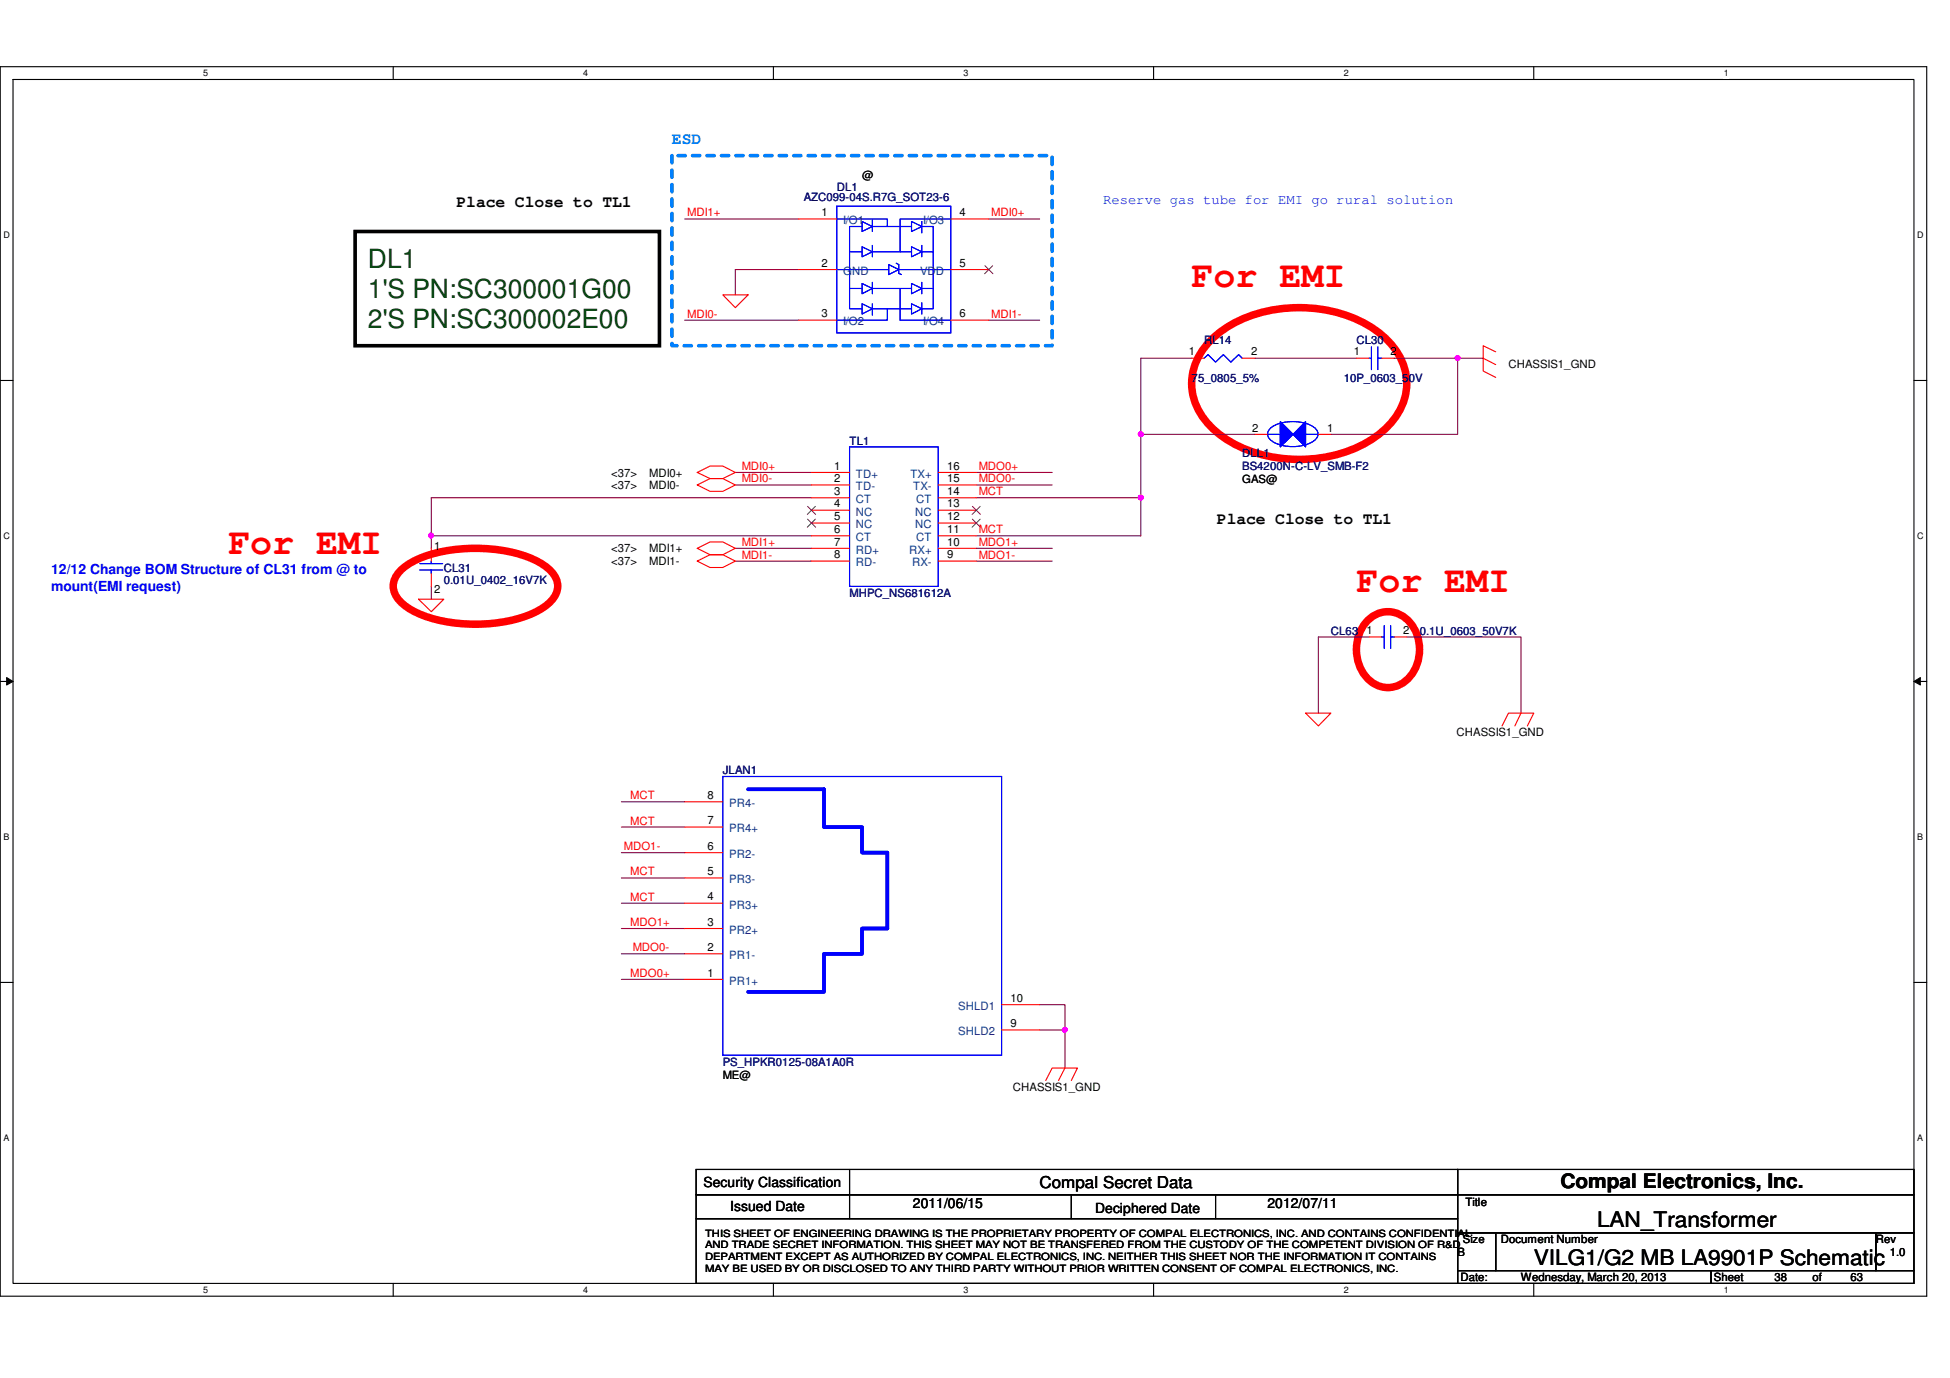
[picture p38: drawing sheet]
<svg xmlns="http://www.w3.org/2000/svg" width="297mm" height="210mm" viewBox="0 0 297 210" stroke-linecap="round" stroke-linejoin="round" font-family="sans-serif">
<defs><g id="words">
<g font-size="5.6" fill="#f00">
<text x="181.5" y="43.8">For EMI</text>
<text x="34.8" y="84.3">For EMI</text>
<text x="206.6" y="90.1">For EMI</text>
</g>
<g font-size="4" fill="#004000">
<text x="56" y="40.8">DL1</text>
<text x="56" y="45.4">1'S PN:SC300001G00</text>
<text x="56" y="50">2'S PN:SC300002E00</text>
</g>
<g font-size="3.3">
<text x="243.3" y="186.9">LAN_Transformer</text>
<text x="233.6" y="192.7">VILG1/G2 MB LA9901P Schematic</text>
</g>
<text font-size="3" x="237.7" y="181">Compal Electronics, Inc.</text>
<text font-size="2.5" fill="#0080ff" x="102.4" y="21.9">ESD</text>
<g font-size="2.5">
<text x="69.6" y="31.5">Place Close to TL1</text>
<text x="185.4" y="79.8">Place Close to TL1</text>
<text x="158.4" y="180.9">Compal Secret Data</text>
</g>
<g font-size="2.1" fill="#00f">
<text x="168" y="31.1">Reserve gas tube for EMI go rural solution</text>
<text x="7.8" y="87.5">12/12 Change BOM Structure of CL31 from @ to</text>
<text x="7.8" y="90">mount(EMI request)</text>
</g>
<g font-size="2.1">
<text x="107.2" y="180.8">Security Classification</text>
<text x="111.2" y="184.5">Issued Date</text>
<text x="139.1" y="183.9">2011/06/15</text>
<text x="166.8" y="184.7">Deciphered Date</text>
<text x="193.1" y="183.9">2012/07/11</text>
</g>
<g font-size="1.7" fill="#000080">
<text x="127.5" y="29.2">DL1</text>
<text x="122.4" y="30.7">AZC099-04S.R7G_SOT23-6</text>
<text x="183.4" y="52.3">RL14</text>
<text x="206.6" y="52.3">CL30</text>
<text x="181.5" y="58.1">75_0805_5%</text>
<text x="204.7" y="58.1">10P_0603_50V</text>
<text x="129.4" y="67.8">TL1</text>
<text x="189.2" y="69.7">DLL1</text>
<text x="189.2" y="71.6">BS4200N-C-LV_SMB-F2</text>
<text x="67.6" y="87.1">CL31</text>
<text x="67.6" y="89">0.01U_0402_16V7K</text>
<text x="129.4" y="90.9">MHPC_NS681612A</text>
<text x="202.7" y="96.7">CL63</text>
<text x="216.3" y="96.7">0.1U_0603_50V7K</text>
<text x="110.1" y="117.9">JLAN1</text>
<text x="110.1" y="162.3">PS_HPKR0125-08A1A0R</text>
</g>
<g font-size="1.7">
<text x="131.3" y="27.2">@</text>
<text x="125.1" y="32.9">1</text>
<text x="146.2" y="32.9">4</text>
<text x="125.1" y="40.6">2</text>
<text x="146.2" y="40.6">5</text>
<text x="125.1" y="48.3">3</text>
<text x="146.2" y="48.3">6</text>
<text x="181.1" y="54.1">1</text>
<text x="190.6" y="54.1">2</text>
<text x="206.2" y="54.1">1</text>
<text x="211.8" y="54.1">2</text>
<text x="229.8" y="56">CHASSIS1_GND</text>
<text x="190.8" y="65.7">2</text>
<text x="202.2" y="65.7">1</text>
<text x="127.1" y="71.5">1</text>
<text x="144.3" y="71.5">16</text>
<text x="93.1" y="74.5">&lt;37&gt;</text>
<text x="93.1" y="72.6">&lt;37&gt;</text>
<text x="98.9" y="74.5">MDI0-</text>
<text x="98.9" y="72.6">MDI0+</text>
<text x="127.1" y="73.4">2</text>
<text x="127.1" y="75.4">3</text>
<text x="127.1" y="77.3">4</text>
<text x="144.3" y="77.3">13</text>
<text x="144.3" y="73.4">15</text>
<text x="144.3" y="75.4">14</text>
<text x="189.2" y="73.6">GAS@</text>
<text x="66.1" y="83.7">1</text>
<text x="127.1" y="81.2">6</text>
<text x="127.1" y="83.1">7</text>
<text x="127.1" y="79.2">5</text>
<text x="144.3" y="79.2">12</text>
<text x="144.3" y="83.1">10</text>
<text x="144.3" y="81.2">11</text>
<text x="93.1" y="84.2">&lt;37&gt;</text>
<text x="93.1" y="86.1">&lt;37&gt;</text>
<text x="98.9" y="84.2">MDI1+</text>
<text x="98.9" y="86.1">MDI1-</text>
<text x="127.1" y="85">8</text>
<text x="144.3" y="85">9</text>
<text x="66.1" y="90.3">2</text>
<text x="208.1" y="96.6">1</text>
<text x="213.7" y="96.6">2</text>
<text x="221.9" y="112.2">CHASSIS1_GND</text>
<text x="107.8" y="125.6">7</text>
<text x="107.8" y="121.7">8</text>
<text x="107.8" y="129.5">6</text>
<text x="107.8" y="137.2">4</text>
<text x="107.8" y="133.3">5</text>
<text x="107.8" y="141">3</text>
<text x="107.8" y="144.9">2</text>
<text x="107.8" y="148.8">1</text>
<text x="153.9" y="152.6">10</text>
<text x="153.9" y="156.5">9</text>
<text x="110.1" y="164.3">ME@</text>
<text x="154.3" y="166.2">CHASSIS1_GND</text>
<text x="223.2" y="183.8">Title</text>
<text x="222" y="191.3">B</text>
<text x="222.8" y="189.4">Size</text>
<text x="228.6" y="189.4">Document Number</text>
<text x="285.7" y="189.4">Rev</text>
<text x="287.9" y="191.3">1.0</text>
<text x="222.5" y="195.2">Date:</text>
<text x="231.7" y="195.2">Wednesday, March 20, 2013</text>
<text x="261.1" y="195.2">Sheet</text>
<text x="270.3" y="195.2">38</text>
<text x="276.1" y="195.2">of</text>
<text x="281.9" y="195.2">63</text>
</g>
<g font-size="1.7" fill="#f00">
<text x="104.7" y="33">MDI1+</text>
<text x="151" y="33">MDI0+</text>
<text x="104.7" y="48.4">MDI0-</text>
<text x="151" y="48.4">MDI1-</text>
<text x="113" y="71.6">MDI0+</text>
<text x="149.1" y="71.6">MDO0+</text>
<text x="113" y="73.5">MDI0-</text>
<text x="149.1" y="73.5">MDO0-</text>
<text x="149.1" y="75.4">MCT</text>
<text x="113" y="83.1">MDI1+</text>
<text x="149.1" y="83.1">MDO1+</text>
<text x="149.1" y="81.2">MCT</text>
<text x="113" y="85.1">MDI1-</text>
<text x="149.1" y="85.1">MDO1-</text>
<text x="96" y="125.6">MCT</text>
<text x="96" y="121.8">MCT</text>
<text x="95" y="129.5">MDO1-</text>
<text x="96" y="137.2">MCT</text>
<text x="96" y="133.3">MCT</text>
<text x="96" y="141.1">MDO1+</text>
<text x="96" y="148.8">MDO0+</text>
<text x="96.4" y="144.9">MDO0-</text>
</g>
<g font-size="1.7" fill="#004080">
<text x="128.4" y="34.2">I/O1</text>
<text x="140.6" y="34.2">I/O3</text>
<text x="128.4" y="41.9">GND</text>
<text x="140.2" y="41.9">VDD</text>
<text x="128.4" y="49.6">I/O2</text>
<text x="140.6" y="49.6">I/O4</text>
<text x="130.4" y="72.8">TD+</text>
<text x="130.4" y="74.7">TD-</text>
<text x="130.4" y="76.6">CT</text>
<text x="138.7" y="72.8">TX+</text>
<text x="139.1" y="74.7">TX-</text>
<text x="139.6" y="76.6">CT</text>
<text x="130.4" y="82.4">CT</text>
<text x="130.4" y="78.5">NC</text>
<text x="130.4" y="80.5">NC</text>
<text x="139.4" y="78.5">NC</text>
<text x="139.4" y="80.5">NC</text>
<text x="139.6" y="82.4">CT</text>
<text x="130.4" y="84.3">RD+</text>
<text x="130.4" y="86.3">RD-</text>
<text x="138.5" y="84.3">RX+</text>
<text x="138.9" y="86.3">RX-</text>
<text x="111.1" y="122.9">PR4-</text>
<text x="111.1" y="130.7">PR2-</text>
<text x="111.1" y="126.8">PR4+</text>
<text x="111.1" y="134.5">PR3-</text>
<text x="111.1" y="142.2">PR2+</text>
<text x="111.1" y="138.4">PR3+</text>
<text x="111.1" y="146.1">PR1-</text>
<text x="111.1" y="150">PR1+</text>
<text x="146" y="153.8">SHLD1</text>
<text x="146" y="157.7">SHLD2</text>
</g>
<g font-size="1.5">
<text x="107.4" y="188.4">THIS SHEET OF ENGINEERING DRAWING IS THE PROPRIETARY PROPERTY OF COMPAL ELECTRONICS, INC. AND CONTAINS CONFIDENTIAL</text>
<text x="107.4" y="190.2">AND TRADE SECRET INFORMATION. THIS SHEET MAY NOT BE TRANSFERED FROM THE CUSTODY OF THE COMPETENT DIVISION OF R&amp;D</text>
<text x="107.4" y="191.9">DEPARTMENT EXCEPT AS AUTHORIZED BY COMPAL ELECTRONICS, INC. NEITHER THIS SHEET NOR THE INFORMATION IT CONTAINS</text>
<text x="107.4" y="193.7">MAY BE USED BY OR DISCLOSED TO ANY THIRD PARTY WITHOUT PRIOR WRITTEN CONSENT OF COMPAL ELECTRONICS, INC.</text>
</g>
<g font-size="1.4">
<text x="30.9" y="11.6">5</text>
<text x="88.9" y="11.6">4</text>
<text x="146.8" y="11.6">3</text>
<text x="204.7" y="11.6">2</text>
<text x="262.6" y="11.6">1</text>
<text x=".5" y="36.2">D</text>
<text x="292.1" y="36.2">D</text>
<text x=".5" y="82.1">C</text>
<text x="292.1" y="82.1">C</text>
<text x=".5" y="127.9">B</text>
<text x="292.1" y="127.9">B</text>
<text x=".5" y="173.8">A</text>
<text x="292.1" y="173.8">A</text>
<text x="30.9" y="196.9">5</text>
<text x="88.9" y="196.9">4</text>
<text x="146.8" y="196.9">3</text>
<text x="204.7" y="196.9">2</text>
<text x="262.6" y="196.9">1</text>
</g>
</g></defs>
<path d="M0 10.2h293.5v187.2h-293.5zM2 12.1h289.5v183.4h-289.5z" fill="none" stroke="#000" stroke-width=".17"/>
<g fill="#fff">
<path d="M30.9 10.4h.8v1.5h-.8z"/>
<path d="M30.9 195.7h.8v1.5h-.8z"/>
</g>
<path d="M59.9 10.2v1.9M59.9 195.5v1.9" fill="none" stroke="#000" stroke-width=".17"/>
<g fill="#fff">
<path d="M88.9 10.4h.7v1.5h-.7z"/>
<path d="M88.9 195.7h.7v1.5h-.7z"/>
</g>
<path d="M117.8 10.2v1.9M117.8 195.5v1.9" fill="none" stroke="#000" stroke-width=".17"/>
<g fill="#fff">
<path d="M146.8 10.4h.7v1.5h-.7z"/>
<path d="M146.8 195.7h.7v1.5h-.7z"/>
</g>
<path d="M175.7 10.2v1.9M175.7 195.5v1.9" fill="none" stroke="#000" stroke-width=".17"/>
<g fill="#fff">
<path d="M204.7 10.4h.7v1.5h-.7z"/>
<path d="M204.7 195.7h.7v1.5h-.7z"/>
</g>
<path d="M233.6 10.2v1.9M233.6 195.5v1.9" fill="none" stroke="#000" stroke-width=".17"/>
<g fill="#fff">
<path d="M262.6 10.4h.8v1.5h-.8z"/>
<path d="M262.6 195.7h.8v1.5h-.8z"/>
<path d="M.5 35h1v1.5h-1z"/>
<path d="M292.1 35h.9v1.5h-.9z"/>
<path d="M.5 80.9h1v1.5h-1z"/>
<path d="M292.1 80.9h.9v1.5h-.9z"/>
</g>
<path d="M0 58h2M291.5 58h2" fill="none" stroke="#000" stroke-width=".17"/>
<g fill="#fff">
<path d="M.5 126.7h.9v1.5h-.9z"/>
<path d="M292.1 126.7h.8v1.5h-.8z"/>
</g>
<path d="M0 103.8h2M291.5 103.8h2" fill="none" stroke="#000" stroke-width=".17"/>
<path d="M1 103.2l1 .6-1 .6zM291.5 103.8l1-.6v1.2z" fill="#000"/>
<path d="M1 103.2l1 .6-1 .6zM291.5 103.8l1-.6v1.2z" fill="none" stroke="#000" stroke-width=".15"/>
<g fill="#fff">
<path d="M.5 172.6h.9v1.5h-.9z"/>
<path d="M292.1 172.6h.8v1.5h-.8z"/>
</g>
<path d="M0 149.6h2M291.5 149.6h2" fill="none" stroke="#000" stroke-width=".17"/>
<path d="M54.1 35.3h46.4v17.4h-46.4z" fill="none" stroke="#000" stroke-width=".55"/>
<path d="M102.4 23.7h57.9v29h-57.9z" fill="none" stroke="#0080ff" stroke-width=".55" stroke-dasharray="1.1 1.1"/>
<path d="M184.7 51.6a19.8 19.8 0 0 1 15-4.7 18.6 18.6 0 0 1 11.4 4.7 8.9 8.9 0 0 1 0 13.6 19.8 19.8 0 0 1-15 4.7 18.1 18.1 0 0 1-12.3-5.7 8.7 8.7 0 0 1 0-11.6zM61.4 86.6a16.7 16.7 0 0 1 9.5-3 22.2 22.2 0 0 1 10.9 1.9 5.8 5.8 0 0 1 3.1 3.1 3.3 3.3 0 0 1-1.4 3.4 16.7 16.7 0 0 1-9.5 3 21.9 21.9 0 0 1-10.9-1.9 5.9 5.9 0 0 1-3.1-3.1 3.3 3.3 0 0 1 1.4-3.4zM208.6 94.3a4.3 4.3 0 0 1 6.7 1.2 6.5 6.5 0 0 1-1.7 8.6 4.3 4.3 0 0 1-6.1-1.8 6.6 6.6 0 0 1 1.1-8z" fill="none" stroke="#f00" stroke-width="1.1"/>
<path d="M65.7 81.6h57.9M200.8 97h7.7M214.3 97h17.4v11.6" fill="none" stroke="#800040" stroke-width=".17"/>
<circle cx="65.7" cy="81.6" r=".38" fill="#f0f"/>
<circle cx="65.7" cy="81.6" r=".38" fill="none" stroke="#f0f" stroke-width=".17"/>
<g fill="none" stroke="#800040" stroke-width=".17">
<path d="M173.8 54.6v11.6M222 54.6h3.9M112 73.9h11.6M112 72h11.6M123.6 75.8h-57.9v5.8M148.7 73.9h11.6M148.7 72h11.6M148.7 75.8h25.1M65.7 89.3v2M112 83.5h11.6M112 85.5h11.6M148.7 83.5h11.6"/>
<path d="M148.7 85.5h11.6"/>
</g>
<circle cx="222" cy="54.5" r=".37" fill="#f0f"/>
<circle cx="222" cy="54.5" r=".37" fill="none" stroke="#f0f" stroke-width=".17"/>
<path d="M173.8 54.6h7.7M191.2 54.6h15.4M191.2 66.2h-17.4v9.6M202.7 66.2h19.3" fill="none" stroke="#800040" stroke-width=".17"/>
<circle cx="173.8" cy="66.1" r=".37" fill="#f0f"/>
<circle cx="173.8" cy="66.1" r=".37" fill="none" stroke="#f0f" stroke-width=".17"/>
<path d="M173.8 75.8v5.8" fill="none" stroke="#800040" stroke-width=".17"/>
<circle cx="173.8" cy="75.8" r=".37" fill="#f0f"/>
<circle cx="173.8" cy="75.8" r=".37" fill="none" stroke="#f0f" stroke-width=".17"/>
<g fill="none" stroke="#800040" stroke-width=".17">
<path d="M104.3 33.4h17.4M150.6 33.4h7.8M104.3 48.8h17.4M121.7 41.1h-9.7v3.8M150.6 48.8h7.8M212.4 54.6h9.6v11.6M148.7 81.6h25.1M200.8 97v11.6M94.7 129.9h9.6M94.7 126h9.6M94.7 137.6h9.6M94.7 133.7h9.6"/>
<path d="M94.7 122.1h9.6M94.7 149.2h9.6M94.7 145.3h9.6M94.7 141.4h9.6M158.4 153h3.8v3.9"/>
</g>
<circle cx="162.2" cy="156.9" r=".37" fill="#f0f"/>
<circle cx="162.2" cy="156.9" r=".37" fill="none" stroke="#f0f" stroke-width=".17"/>
<path d="M65.7 81.6v1.9M158.4 156.9h3.8v5.8" fill="none" stroke="#800040" stroke-width=".17"/>
<g fill="none" stroke="#f00" stroke-width=".17">
<path d="M121.7 33.4h5.8M144.8 33.4h5.8M110.1 44.9h3.9l-2 2zM121.7 48.8h5.8M121.7 41.1h5.8M144.8 48.8h5.8M144.8 41.1h5.8M181.5 54.6h1.9M189.2 54.6h2M206.6 54.6h1.9M210.5 54.6h1.9M225.9 54.6l1.9 .9"/>
<path d="M227.8 53.6l-1.9-.9v3.8l1.9 1M106.2 73.9l2-1h1.9l1.9 1-1.9 .9h-1.9zM106.2 72l2-1h1.9l1.9 1-1.9 .9h-1.9zM123.6 72h5.8M123.6 73.9h5.8M123.6 75.8h5.8M123.6 77.7h5.8M123.6 79.7h5.8M142.9 75.8h5.8M142.9 73.9h5.8M142.9 72h5.8M142.9 77.7h5.8"/>
<path d="M142.9 79.7h5.8M63.8 91.3h3.8l-1.9 1.9zM65.7 83.5v2M65.7 87.4v1.9M106.2 83.5l2-1h1.9l1.9 1-1.9 1h-1.9zM106.2 85.5l2-1h1.9l1.9 1-1.9 .9h-1.9zM123.6 81.6h5.8M123.6 83.5h5.8M123.6 85.5h5.8M142.9 85.5h5.8M142.9 83.5h5.8M142.9 81.6h5.8"/>
<path d="M208.5 97h2M212.4 97h1.9M198.9 108.6h3.8l-1.9 2zM228.8 110.6l1-2h3.8l-.9 2M231.7 108.6l-.9 2M104.3 137.6h5.8M104.3 133.7h5.8M104.3 129.9h5.8M104.3 126h5.8M104.3 122.1h5.8M104.3 145.3h5.8M104.3 149.2h5.8"/>
<path d="M104.3 141.4h5.8M152.6 156.9h5.8M152.6 153h5.8M159.3 164.6l1-1.9h3.8l-.9 1.9M162.2 162.7l-1 1.9"/>
</g>
<g fill="none" stroke="#000" stroke-width=".17">
<path d="M106 178.1h116v3.9h-116zM129.4 178.1v7.5M222 178.1h69.5v3.9h-69.5zM106 182h116v3.6h-116zM106 185.6h116v9.9h-116zM163.2 182v3.6M185.2 182v3.6M222 182h69.5v5.8h-69.5zM222 187.8h5.8v5.7h-5.8zM222 193.5h38.6v2h-38.6zM227.8 187.8h57.9v5.7h-57.9zM260.6 193.5h30.9v2h-30.9z"/>
<path d="M285.7 187.8h5.8v5.7h-5.8z"/>
</g>
<g fill="none" stroke="#00f" stroke-width=".17">
<path d="M127.5 33.4h7.7v1.1M127.5 31.4h17.3v19.3h-17.3zM129.4 38.4h1.9M131.3 34.5h-1.9v12.5h1.9M131.3 33.7l1.6 .8-1.6 .8zM131.3 37.6l1.6 .8-1.6 .7zM132.9 34.5h5.9M132.9 38.4h5.9M132.9 33.5v1.8M132.9 37.4v1.7M138.8 37.6l1.6 .8-1.6 .7zM138.8 33.7l1.6 .8-1.6 .8z"/>
<path d="M140.4 37.4v1.7M140.4 33.7v1.8M140.4 34.5h1.8v12.5h-1.8M140.4 38.4h1.8M144.8 33.4h-7.7v5M127.5 41.1h7.9M129.4 43.9h1.9M131.3 46.3l1.6 .7-1.6 .8zM131.3 43.2l1.6 .7-1.6 .8zM132.9 47h5.9M132.9 43v1.7M132.9 46.3v1.7"/>
<path d="M132.9 43.9h5.9M135.2 47v1.8h-7.7M135.4 40.3l1.5 .8-1.5 .7zM136.5 40.1l.4 .2v1.4l.4 .1M136.9 41.1h7.9M137.1 43.9v4.9h7.7M138.8 46.3l1.6 .7-1.6 .8zM138.8 43.2l1.6 .7-1.6 .8zM140.4 46.1v1.7M140.4 43v1.7M140.4 43.9h1.8M183.4 54.6l.6-.6 1.2 1.2 1.1-1.2 1.2 1.2 1.2-1.2 .5 .6"/>
<path d="M208.5 54.6h.4M208.9 52.8v3.5M209.9 54.6h.6M209.9 52.8v3.5M129.4 68.1h13.5v21.2h-13.5zM64 86.8h3.4M64 85.9h3.4M65.7 85.5v.4M65.7 86.8v.6M210.5 97h.4M210.9 95.3v3.5M211.8 97h.6"/>
<path d="M211.8 95.3v3.5M110.1 118.3h42.5v42.4h-42.5z"/>
</g>
<path d="M150 40.5l1.3 1.2M151.2 40.5l-1.2 1.2M123 77.1l1.2 1.3M123 79.1l1.2 1.2M124.2 77.1l-1.2 1.3M124.2 79.1l-1.2 1.2M148.1 77.1l1.2 1.3M148.1 79.1l1.2 1.2M149.3 77.1l-1.2 1.3M149.3 79.1l-1.2 1.2" fill="none" stroke="#804000" stroke-width=".15"/>
<path d="M114 120.2h11.5v5.8h5.8v3.9h3.9v11.5h-3.9v3.9h-5.8v5.8h-11.5" fill="none" stroke="#00f" stroke-width=".55"/>
<path d="M195 64.2l2 2-2 1.9z" fill="#00f"/>
<path d="M193.1 66.2h1.9M193.5 65.3a6.2 6.2 0 0 1 6.9 0 1.18 1.18 0 0 1-.5 2 6.3 6.3 0 0 1-6.4-.4 1.09 1.09 0 0 1 0-1.6zM195 64.2l2 2-2 1.9z" fill="none" stroke="#00f" stroke-width=".17"/>
<path d="M198.9 64.2v3.9l-1.9-1.9z" fill="#00f"/>
<path d="M198.9 64.2v3.9l-1.9-1.9zM198.9 66.2h1.9" fill="none" stroke="#00f" stroke-width=".17"/>
<path d="M195 64.2l2 2-2 1.9z" fill="#00f"/>
<path d="M193.1 66.2h1.9M193.5 65.3a6.2 6.2 0 0 1 6.9 0 1.18 1.18 0 0 1-.5 2 6.3 6.3 0 0 1-6.4-.4 1.09 1.09 0 0 1 0-1.6zM195 64.2l2 2-2 1.9z" fill="none" stroke="#00f" stroke-width=".17"/>
<path d="M198.9 64.2v3.9l-1.9-1.9z" fill="#00f"/>
<path d="M198.9 64.2v3.9l-1.9-1.9zM198.9 66.2h1.9" fill="none" stroke="#00f" stroke-width=".17"/>
<path d="M191.2 66.2h1.9M200.8 66.2h1.9" fill="none" stroke="#f00" stroke-width=".17"/>
<circle cx="65.7" cy="81.6" r=".38" fill="#f0f"/>
<circle cx="65.7" cy="81.6" r=".38" fill="none" stroke="#f0f" stroke-width=".17"/>
<circle cx="222" cy="54.5" r=".37" fill="#f0f"/>
<circle cx="222" cy="54.5" r=".37" fill="none" stroke="#f0f" stroke-width=".17"/>
<circle cx="173.8" cy="66.1" r=".37" fill="#f0f"/>
<circle cx="173.8" cy="66.1" r=".37" fill="none" stroke="#f0f" stroke-width=".17"/>
<circle cx="173.8" cy="75.8" r=".37" fill="#f0f"/>
<circle cx="173.8" cy="75.8" r=".37" fill="none" stroke="#f0f" stroke-width=".17"/>
<circle cx="162.2" cy="156.9" r=".37" fill="#f0f"/>
<circle cx="162.2" cy="156.9" r=".37" fill="none" stroke="#f0f" stroke-width=".17"/>
<use href="#words"/>
</svg>
